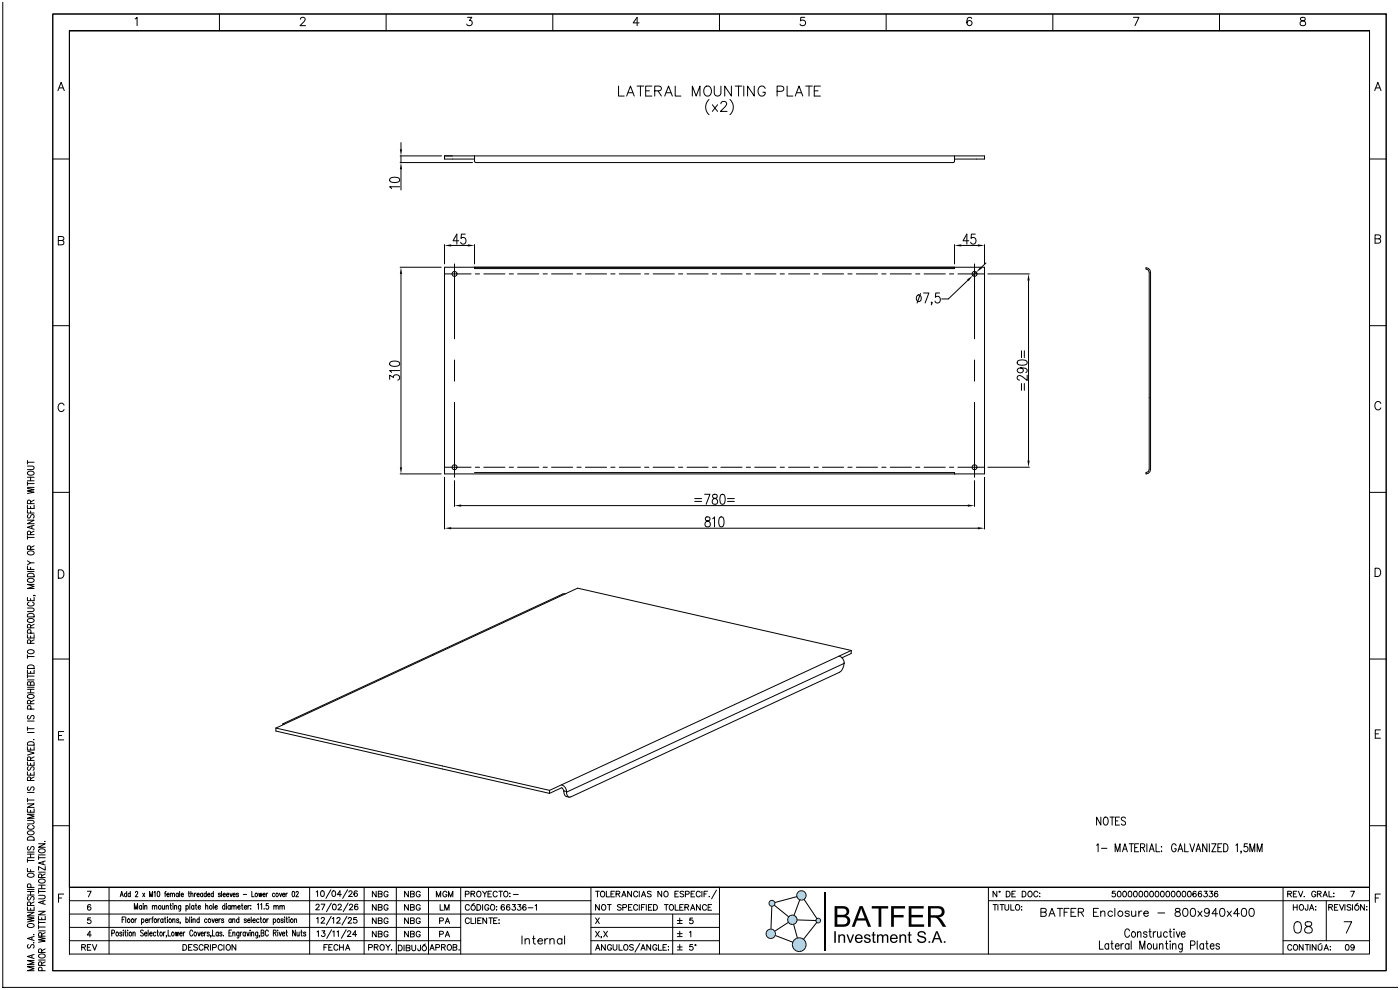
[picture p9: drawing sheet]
<svg xmlns="http://www.w3.org/2000/svg" width="420mm" height="297mm" viewBox="0 0 420 297" stroke-linecap="round" stroke-linejoin="round" font-family="sans-serif">
<!-- layer: 0 -->
<g fill="none" stroke="#000" stroke-width=".3">
<path d="M15.8 4.2h400v287h-400zM20.8 9.2h.1M20.8 9.2h390v257h-390zM20.8 9.2h390v277h-390zM20.8 9.2v256.9M20.8 9.2h390v256.9h-390zM40.5 5.7l.6-.5v2.5M65.8 4.2v5M90.1 5.8l.5-.6 .8 .2a.78 .78 0 0 1-.2 1.1l-1.2 1.2h1.6M115.8 4.2v5M140.2 5.2h1.3l-.7 1a.83 .83 0 0 1 .6 1.3 .83 .83 0 0 1-1.4-.3M165.8 4.2v5"/>
<path d="M191.7 6.9h-1.8l1.2-1.7v2.5M215.8 4.2v5M241.4 5.2h-1.2l-.1 1.1a.88 .88 0 0 1 1.3-.1 .88 .88 0 0 1-.2 1.4 .88 .88 0 0 1-1.2-.4M265.8 4.2v5M291.4 5.6a.74 .74 0 0 0-1-.3 1.43 1.43 0 0 0 .4 2.4 .78 .78 0 0 0 .8-.8 .78 .78 0 0 0-.8-.8 .78 .78 0 0 0-.8 .8M315.8 4.2v5M339.9 5.2h1.7l-1.2 2.5M365.8 4.2v5M390.2 5.3a.51 .51 0 0 0 .2 .9 .9 .9 0 0 1 1 .3 .9 .9 0 0 1 0 1.1l-.9 .1a.72 .72 0 0 1-.6-.8 .72 .72 0 0 1 .7-.6l.5-.1a.51 .51 0 0 0 .3-.9zM410.8 9.2v256.9M17.4 27.2l.9-2.5 1 2.5M17.7 26.4h1.2"/>
<path d="M412.3 27.2l1-2.5 .9 2.5M412.7 26.4h1.2M15.8 47.7h5M117 53.5a2.8 2.8 0 0 1 2.7 0l.2 .6a1.76 1.76 0 0 1-2.5 .5l-.5-.5zM119.9 56h-3l.5 .6M120 46.8h12.4M120 48.8h21.7M120.3 42.8v2M120.3 46.8v2M120.3 50.8v6.2M142.3 48.4l.4 .4M286.3 48.4l-.4 .4"/>
<path d="M410.8 47.7h5M17.5 72.1h1.1a.66 .66 0 0 1 .6 .7 .66 .66 0 0 1-.6 .6h-1.1v-2.5h1.1l.4 .3v.7l-.4 .2M133.3 73.4v5.8M135.3 73.6h5M137.6 72.2h-1.7l1.1-2v3M139.5 70.2h-1.1l-.1 1.3a.92 .92 0 0 1 1.2 .1 .92 .92 0 0 1 0 1.2 .92 .92 0 0 1-1.2 .1l-.1-.3M142.3 73.4v5.8M286.3 73.4v5.8M288.3 73.6h5M290.6 72.2h-1.8l1.2-2v3M292.5 70.2h-1.1l-.2 1.3a.92 .92 0 0 1 1.3 .1 .92 .92 0 0 1 0 1.2 .92 .92 0 0 1-1.3 .1l-.1-.3M295.3 73.4v5.8"/>
<path d="M295.7 78.9l-1.4 1.4M412.4 71.6h1.1a.66 .66 0 0 1 .6 .7 .66 .66 0 0 1-.6 .6h-1.1v-2.5h1.1l.5 .3v.7l-.5 .2M15.8 97.7h5M120 80.2h12.3M120.3 82.2v57.9M142.3 80.2h144v.4h-144zM142.3 80.2h.1M275.2 88.6a.63 .63 0 0 1 1 .3 .91 .91 0 0 1 0 1.1 .91 .91 0 0 1-1 .3 1.22 1.22 0 0 1 0-1.7zM276.1 88l-1 2.9M277 87.9h1.6l-1.1 3M279.5 90.7h-.2h.2l-.2 .7M281.8 87.9h-1.1l-.2 1.3a.92 .92 0 0 1 1.3 0 .92 .92 0 0 1 0 1.3 .92 .92 0 0 1-1.2 .1l-.2-.3"/>
<path d="M290.3 84.1l-5.9 5.6h-2M292.8 81.6l-1.1 1.1M296.3 82.2h12.4M308.5 84.2v53.9M410.8 97.7h5M116.9 113.8v-1.3l1.1 .7a.88 .88 0 0 1 1.4-.7 .88 .88 0 0 1-.1 1.5M117 108.6a2.8 2.8 0 0 1 2.7 0l.2 .6a1.76 1.76 0 0 1-2.5 .6l-.5-.6zM119.9 111.1h-3l.5 .6M305.2 108.3a2.8 2.8 0 0 1 2.7 0l.2 .6a1.76 1.76 0 0 1-2.4 .5l-.6-.5zM306.1 110.3a.8 .8 0 0 1 .8 .8 .89 .89 0 0 1-1 .7 .89 .89 0 0 1-.7-1.1 2.54 2.54 0 0 1 2.7 0 .63 .63 0 0 1-.2 1M306.4 105.2v2.1M306.4 115v2.1"/>
<path d="M307.2 105.2v2.1M307.2 115v2.1M308.1 112.5v1.6l-1.4-1.1-1-.4-.6 .5v.4l.7 .5M19.2 121.5a.92 .92 0 0 0-1-.6 .92 .92 0 0 0-.8 1v.6a.92 .92 0 0 0 .8 .9 .92 .92 0 0 0 1-.6M414.2 121a.92 .92 0 0 0-1.1-.6 .92 .92 0 0 0-.7 1v.6a.92 .92 0 0 0 .7 .9 .92 .92 0 0 0 1.1-.6M15.8 147.7h5M120 142.1h12.3M133.3 143.1v15.6M135.3 158.4h158M136.3 144.1v7.8M138.3 151.6h152M142.3 141.7h144v.4"/>
<path d="M208.4 149.5h2M208.4 150.4h2M211.3 148.2h1.6l-1.1 3M211.7 155.2a.67 .67 0 0 0 .2 1 .94 .94 0 0 1 1.2 .8 .94 .94 0 0 1-1.1 1 .98 .98 0 0 1-.5-1.2 .98 .98 0 0 1 1.1-.6 .61 .61 0 0 0 .3-.6 .61 .61 0 0 0-.4-.6zM213.7 155.6l.6-.6v3M213.9 148.4a.67 .67 0 0 0 .2 1 .94 .94 0 0 1 1.1 .9 .94 .94 0 0 1-1 .9 .98 .98 0 0 1-.5-1.1 .98 .98 0 0 1 1.1-.7 .61 .61 0 0 0 .3-.6 .61 .61 0 0 0-.4-.6zM215.9 155.2l.6-.2a1.76 1.76 0 0 1 .5 2.5l-.2 .4-.5 .1a1.76 1.76 0 0 1-.6-2.4zM216.3 148.4l.5-.2a1.76 1.76 0 0 1 .6 2.5l-.2 .4-.6 .1a1.76 1.76 0 0 1-.6-2.4zM218.2 149.5h2M218.2 150.4h2M286.3 142.1h.1M292.3 144.1v7.8"/>
<path d="M295.3 143.1v15.6M296.3 140.1h12.4M410.8 147.7h5M17.5 170.9h.8a1.33 1.33 0 0 1 .9 1.3 1.33 1.33 0 0 1-.9 1.2h-.8zM412.4 170.4h.9a1.33 1.33 0 0 1 .8 1.3 1.33 1.33 0 0 1-.8 1.2h-.9zM15.8 197.7h5M410.8 197.7h5M19.1 219.4h-1.5v2.5h1.5M414 218.9h-1.5v2.5h1.5M17.6 220.6h.9M412.5 220.1h.9M15.8 247.7h5"/>
<path d="M410.8 247.7h5M17.6 269.3h.9M19.1 268.2h-1.5v2.5M20.8 278.2h117.4M20.8 274.2h195M20.8 270.2h156.4M20.8 266.2h390M32.7 266.2v20M92.9 266.2v20M109.2 266.2v20M118.9 266.2v20M128.5 266.2v20"/>
<path d="M138.2 266.2v20M215.8 266.2v20M296.5 270.2h114.3M296.5 266.2v20M384.8 266.2v20M397.8 270.2v12M412.5 269.3h.9M414 268.2h-1.5v2.5M20.8 282.2h117.4M384.8 282.2h26"/>
<circle cx="136.3" cy="82.2" r=".75"/>
<circle cx="292.3" cy="82.2" r=".75"/>
<circle cx="136.3" cy="140.1" r=".75"/>
<circle cx="292.3" cy="140.1" r=".75"/>
</g>
<!-- layer: _TEXTO -->
<g fill="none" stroke="#000" stroke-width=".3">
<path d="M185.5 25.8v3h1.7M187.9 28.8l1.2-3 1.1 3M188.4 27.8h1.4M191.1 25.8h2M192.1 25.8v3M193.7 27.2h1.1M195.5 25.8h-1.8v3h1.8M196.4 27.2l1.7-.1 .3-.4-.2-.6-.5-.3h-1.3v3M197.4 27.2l1 1.6M199.4 28.8l1.1-3 1.2 3M199.8 27.8h1.4M202.5 25.8v3h1.7"/>
<path d="M207.7 28.8v-3l1.1 3 1.1-3v3M211.7 26a1.44 1.44 0 0 1 1.7 .6 1.44 1.44 0 0 1-.3 1.8 1.11 1.11 0 0 1-1.3 .4 1.11 1.11 0 0 1-.7-1.1 1.82 1.82 0 0 1 .6-1.7zM212.7 29.8a3.1 3.1 0 0 0 0 4.6M213.7 31.4l1.5 2M214.2 25.8v2.2a1.01 1.01 0 0 0 1 .8 1.01 1.01 0 0 0 1-.8v-2.2M215.2 31.4l-1.5 2M216.2 31.1l.2-.4 .4-.3h.6l.4 .3a.93 .93 0 0 1-.3 1.3l-1.4 1.4h2M218.9 29.8a3.1 3.1 0 0 1 0 4.6M219.4 25.8v3l-2-3v3M220.5 25.8h2M221.5 25.8v3M223.1 25.8v3"/>
<path d="M226.2 25.8v3l-2-3v3M229.5 26.5a1.1 1.1 0 0 0-1.2-.7 1.1 1.1 0 0 0-.9 1.2 1.31 1.31 0 0 0 .3 1.4 1.31 1.31 0 0 0 1.4 .3l.4-.6v-.4h-.7M233.1 27.4h1.3a.79 .79 0 0 0 .7-.8 .79 .79 0 0 0-.7-.8h-1.3v3M236.1 25.8v3h1.7M238.5 28.8l1.2-3 1.1 3M238.9 27.8h1.5M241.6 25.8h2M242.6 25.8v3M244.2 27.2h1.2M246.1 25.8h-1.9v3h1.9M328.9 253.5l.5-.4v2.4M330.2 245.1v2.4l-1.3-2.4v2.4"/>
<path d="M330.4 254.4h1.6M331.3 245.2l.2-.1a1.3 1.3 0 0 1 1 .9 1.3 1.3 0 0 1-.5 1.4l-.2 .1a1.3 1.3 0 0 1-1-1 1.3 1.3 0 0 1 .5-1.3zM332.9 245.1h1.3M333.6 245.1v2.4M334.5 255.5v-2.4l.7 2.4 .7-2.4v2.4M334.6 246.2h.7M335.8 245.1h-1.2v2.4h1.2M336.7 255.5l.7-2.4 .7 2.4M336.9 254.7h1M337.6 245.4a.64 .64 0 0 0-.8-.3 .64 .64 0 0 0-.4 .8l1 .5 .2 .7a.74 .74 0 0 1-1.3 0M338.7 253.1h1.3M339.3 253.1v2.4"/>
<path d="M340.3 254.2h.8M341.5 253.1h-1.2v2.4h1.2M342.1 254.2l1.1-.1 .1-.3-.1-.6-1.1-.1v2.4M342.7 254.2l.6 1.3M344 253.1v2.4M344.7 255.5l.7-2.4 .8 2.4M345 254.7h.9M346.7 253.1v2.4h1.1M348.4 253.9v.2zM348.4 255.2v.3zM352.8 253.6a.71 .71 0 0 0-.9-.5 .71 .71 0 0 0-.5 .9v.6a.72 .72 0 0 0 .7 .9 .72 .72 0 0 0 .7-.9h-.5M353.3 255.5l.7-2.4 .8 2.4"/>
<path d="M353.6 254.7h.9M355.3 253.1v2.4h1.1M356.9 253.1l.7 2.4 .7-2.4M358.7 255.5l.7-2.4 .8 2.4M359 254.7h.9M362 253.1v2.4l-1.3-2.4v2.4M362.7 253.1v2.4M363.5 253.1h1.2l-1.2 2.4h1.2M365.3 254.2h.7M366.5 253.1h-1.2v2.4h1.2M367 253.1a1.28 1.28 0 0 1 1.3 .8 1.28 1.28 0 0 1-.4 1.5l-.9 .1zM370.7 253.5l.4-.4v2.4"/>
<path d="M372.3 255.4h-.2h.2l-.2 .5M374.1 253.1h-.9l-.1 1a.73 .73 0 0 1 1 .1 .73 .73 0 0 1 0 1 .73 .73 0 0 1-1 0v-.2M374.9 255.5v-2.4l.7 2.4 .7-2.4v2.4M377.1 255.5v-2.4l.7 2.4 .7-2.4v2.4"/>
</g>
<!-- layer: _IGV_Componentes -->
<g fill="none" stroke="#000" stroke-width=".3">
<path d="M343.7 80.3l.7 .2 .5 .5 .2 .7v59.1l-.2 .7-.5 .5-.7 .1v-.4l.7-.2 .3-.7v-59.1l-.3-.7-.7-.3zM169.6 178.1l-.8 .1-83.9 38.9M251.7 196.8a2.21 2.21 0 0 1 1.5 2.2l-83.2 38.6a2.21 2.21 0 0 0-1.6-2.2M253.2 198.8a3.6 3.6 0 0 1-1.4 2.8l-81 37.5a1.48 1.48 0 0 1-.9-1.7l-.8-.2a1.56 1.56 0 0 0 1.6 1.9M255.3 195.1l-90.5 42M255.3 195.1l-82.1-18.7-90.4 42M255.3 195.1v.9l-2.8 1.3M82.8 218.4l-.1 .9 82.1 18.7M82.8 218.4l82 18.7M84.9 217.1v.3M84.9 217.1l.4 .1M164.8 237.1v.9"/>
<path d="M169.2 237.4l-.7-1.1-3.7 1.7"/>
</g>
<!-- layer: _IGV_Envolvente -->
<path d="M133.3 46.8v.9h9v-.9v1.6M133.3 46.8h2.4M133.3 46.8h162v.9h-9M142.7 48.8h143.2M286.3 46.8v1.6M133.3 80.2h162v61.9h-162z" fill="none" stroke="#000" stroke-width=".3"/>
<!-- layer: 0 -->
<g fill="#000">
<path d="M119.9 44.8h.7l-.3 2zM120.3 48.8l.3 2h-.7zM133.3 73.6l2-.3v.7zM140.3 73.3l2 .3-2 .4zM286.3 73.6l2-.3v.7zM293.3 73.3l2 .3-2 .4zM120.3 80.2l.3 2h-.7zM290.1 83.8l1.6-1.1-1.2 1.6zM294 80l.5 .5-1.7 1.1zM308.5 82.2l.3 2h-.6zM308.2 138.1h.6l-.3 2zM119.9 140.1h.7l-.3 2z"/>
<path d="M133.3 158.4l2-.3v.7zM136.3 151.6l2-.3v.7zM290.3 151.3l2 .3-2 .4zM293.3 158.1l2 .3-2 .4z"/>
</g>
<!-- layer: 05 -->
<g fill="none" stroke="#000" stroke-width=".3">
<path d="M20.8 9.2h390v257h-390zM136.3 79.2v22.4M292.3 79.2v22.4M133.3 82.2h8M142.6 82.2h1.2M145.1 82.2h6.4M152.7 82.2h1.3M155.3 82.2h6.3M162.9 82.2h1.3M165.4 82.2h6.4M173 82.2h1.3M175.6 82.2h6.3"/>
<path d="M183.2 82.2h1.3M185.7 82.2h6.4M193.4 82.2h1.2M195.9 82.2h6.3M203.5 82.2h1.3M206.1 82.2h6.3M213.7 82.2h1.2M216.2 82.2h6.4M223.8 82.2h1.3M226.4 82.2h6.3M234 82.2h1.3M236.5 82.2h6.4"/>
<path d="M244.1 82.2h1.3M246.7 82.2h6.3M254.3 82.2h1.3M256.8 82.2h6.4M264.5 82.2h1.2M267 82.2h6.4M274.6 82.2h1.3M277.2 82.2h6.3M284.8 82.2h1.3M287.3 82.2h8M136.3 108v6.3M292.3 108v6.3"/>
<path d="M136.3 120.7v22.4M292.3 120.7v22.4M133.3 140.1h8M142.6 140.1h1.2M145.1 140.1h6.4M152.7 140.1h1.3M155.3 140.1h6.3M162.9 140.1h1.3M165.4 140.1h6.4M173 140.1h1.3M175.6 140.1h6.3M183.2 140.1h1.3"/>
<path d="M185.7 140.1h6.4M193.4 140.1h1.2M195.9 140.1h6.3M203.5 140.1h1.3M206.1 140.1h6.3M213.7 140.1h1.2M216.2 140.1h6.4M223.8 140.1h1.3M226.4 140.1h6.3M234 140.1h1.3M236.5 140.1h6.4M244.1 140.1h1.3"/>
<path d="M246.7 140.1h6.3M254.3 140.1h1.3M256.8 140.1h6.4M264.5 140.1h1.2M267 140.1h6.4M274.6 140.1h1.3M277.2 140.1h6.3M284.8 140.1h1.3M287.3 140.1h8"/>
</g>
<!-- layer: Texto Rotulo -->
<g fill="none" stroke="#000" stroke-width=".3">
<path d="M8.2 139.8h1.5l.5 .4-.3 .6-1.7 .1M8.2 138.1v1.1M8.2 138.6h2M8.2 156h2l-2 1.1h2M8.2 152.9v1h2M8.2 151.5v1h2v-1M8.2 146.5l2 .4-2 .4 2 .3-2 .4M8.2 144.5v1.1M8.2 146.2h2M8.2 145h2M8.2 144.2h2M8.2 143.1h2"/>
<path d="M8.3 141.6a1.13 1.13 0 0 1 1.9 .5 1.11 1.11 0 0 1-1.1 .5 1.11 1.11 0 0 1-.9-.8zM8.5 154.3l-.3 .4 .3 .7 .5-.1 .5-.9 .4-.1 .3 .4-.3 .7M9.2 151.1l-.1-1-.3-.1-.5 .1-.1 1h2M9.2 143.1v1.1M9.2 151.9v.6M9.2 153.3v.6M9.6 157.8v.7M10.2 157.5l-2 .6 2 .7M10.2 159.3l-1 .5M10.2 150l-1 .5M8.2 179.2v1h2v-1M8.2 169.8v1h2"/>
<path d="M8.2 168.2l1 .6-1 .6M8.2 160.7v1M8.2 171.4h2M8.2 161.2h2M8.3 173.8a1.13 1.13 0 0 1 1.9 .4 1.11 1.11 0 0 1-1.1 .5 1.11 1.11 0 0 1-.9-.8zM8.3 172.2a1.1 1.1 0 0 1 1.2-.2 1.1 1.1 0 0 1 .7 1h-2zM8.3 165.5a1.13 1.13 0 0 1 1.9 .5 1.11 1.11 0 0 1-1.1 .5 1.11 1.11 0 0 1-.9-.8zM9.2 164.8l-.1-.9-.3-.2-.5 .2-.1 .9h2M9.2 160.4l-.1-1-.3-.1-.5 .1-.1 1h2M9.2 170.2v.6M9.2 179.6v.6M9.2 168.8h1"/>
<path d="M10.1 178.6l.5 .1M10.2 175.3h-2l2 .6-2 .6h2M10.2 163.7l-1 .5M8.2 190.4v1h2v-1M8.2 182.4h1.5l.5 .4-.3 .6h-1.7M8.2 196.4v1.1M8.2 196.9h2M8.3 199.7a1.1 1.1 0 0 1 1.2-.2 1.1 1.1 0 0 1 .7 1h-2zM8.3 195.2a1.13 1.13 0 0 1 1.9 .4 1.11 1.11 0 0 1-1.1 .5 1.11 1.11 0 0 1-.9-.8zM8.3 185.8a1.13 1.13 0 0 1 1.9 .5 1.11 1.11 0 0 1-1.1 .4 1.11 1.11 0 0 1-.9-.7zM8.3 184.3a1.1 1.1 0 0 1 1.2-.3 1.1 1.1 0 0 1 .7 1h-2zM8.7 180.6a.59 .59 0 0 0-.5 .7 .59 .59 0 0 0 .8 .5h.5a.59 .59 0 0 0 .7-.5 .59 .59 0 0 0-.4-.7"/>
<path d="M9.2 193l-.1-1-.3-.1-.5 .1-.1 1h2M9.2 188.3l-.1-.9-.3-.2-.5 .2-.1 .9h2M9.2 190.7v.7M9.3 189.9l-.1-.9-.3-.2-.6 .2-.1 .9h2M10.2 191.9l-1 .5M10.2 187.2l-1 .6M8.2 201v.9h2v-.9M8.2 202.3v1M8.2 218v1.1M8.2 219.7h2M8.2 218.6h2M8.2 216.3h2"/>
<path d="M8.2 207.8h2M8.2 206.7h2M8.2 206.1h2M8.2 203.9h2M8.2 202.8h2M8.3 208.6a1.13 1.13 0 0 1 1.9 .4 1.11 1.11 0 0 1-1.1 .5 1.11 1.11 0 0 1-.9-.8zM8.5 214.6l-.3 .4 .3 .7 .5-.2 .7-.9h.2l.3 .4-.3 .7M9.2 211.1l-.1-.9-.3-.2-.5 .2-.1 .9h2M9.2 204.8l-.2-.3h-.6l-.2 1h2v-.7l-.4-.3-.5 .1-.1 .9M9.2 201.3v.6M9.2 206.7v1.1M9.3 212.7l-.1-.9-.3-.2-.6 .2-.1 .9h2"/>
<path d="M10.2 210l-1 .6M8.2 231.5v1h2v-1M8.2 228.5v1h2v-1M8.2 225.3l2 .6-2 .6M8.2 224v1h2v-1M8.2 239.4v1.1M8.2 240h2M8.2 237.7h2M8.3 222.7a1.1 1.1 0 0 1 1.2-.2 1.1 1.1 0 0 1 .7 1h-2zM8.5 236l-.3 .4 .3 .7 .5-.2 .7-.9h.2l.3 .4-.3 .7M8.5 230l-.3 .4 .3 .6 .5-.1 .7-.9h.2l.3 .4-.3 .6M9.2 234.1l-.1-.9-.3-.2-.5 .2-.1 .9h2"/>
<path d="M9.2 228.1l-.1-.9-.3-.2-.5 .2-.1 .9h2M9.2 224.3v.7M9.2 228.9v.6M9.2 231.9v.6M10.1 221.8h-.1M10.2 233l-1 .6M10.2 227l-1 .5M8.2 246.1h1.5l.5 .4-.3 .5-1.7 .1M8.2 242.6v1h2v-1M8.2 241.1h2l-2 1.1h2M8.2 258.1h2M8.2 257.6v1"/>
<path d="M8.2 257.3h2M8.2 256.2h2M8.2 255.6h2M8.3 251.2a1.1 1.1 0 0 1 1.2-.2 1.1 1.1 0 0 1 .7 1h-2zM8.3 249.5a1.13 1.13 0 0 1 1.9 .4 1.11 1.11 0 0 1-1.1 .5 1.11 1.11 0 0 1-.9-.8zM8.5 253.9l-.3 .4 .3 .7 .5-.2 .7-.9h.2l.3 .4-.3 .7M8.7 247.6a.59 .59 0 0 0-.5 .7 .59 .59 0 0 0 .8 .4h.5a.59 .59 0 0 0 .7-.4 .59 .59 0 0 0-.4-.7M9.2 243v.6M9.2 256.2v1.1M10.2 244.2h-2l2 .6-2 .6h2M11.6 253.1h2l-2 1h2M11.6 257.3h2"/>
<path d="M11.6 256.7v1.1M11.6 256.4h2M11.7 254.9a1.13 1.13 0 0 1 1.9 .4 1.11 1.11 0 0 1-1.1 .5 1.11 1.11 0 0 1-.9-.8zM12.9 258.5v.7M13.5 252.3l-.1 .1M13.6 259.9v1.1l-2-1.1v1.1M13.6 258.2l-2 .7 2 .6M8.2 275l2 .4-2 .4 2 .3-2 .4M8.2 273.6h2l-2 1.1h2M8.2 272v1h2v-1M8.2 260.5v.9h2M8.2 268.5h2"/>
<path d="M8.2 267.4h2M8.2 266.8h2M8.3 277.3a1.13 1.13 0 0 1 1.9 .4 1.11 1.11 0 0 1-1.1 .5 1.11 1.11 0 0 1-.9-.8zM8.3 262.2a1.13 1.13 0 0 1 1.9 .5 1.11 1.11 0 0 1-1.1 .4 1.11 1.11 0 0 1-.9-.7zM8.5 268.9l-.3 .4 .3 .7 .5-.2 .7-.9h.2l.3 .4-.3 .7M9.2 271.6l-.1-.9-.3-.2-.5 .2-.1 .9h2M9.2 260.8v.6M9.2 267.4v1.1M9.2 272.4v.6M9.3 266.2l-.1-.9-.3-.2-.6 .2-.1 .9h2M10.2 270.5l-1 .5M11.6 274.8v1h2v-1"/>
<path d="M11.6 273.3h2l-2 1.1h2M11.6 268.5h1.4l.6 .5-.3 .5-1.7 .1M11.6 267.4h2M11.6 279.2h2M11.6 278h2M11.6 266.9v1M11.6 276.1v1.1M11.6 277.5v1.1M11.6 276.7h2M11.6 266.5h2M11.6 265.5h2M11.6 261.6h2"/>
<path d="M11.7 264a1.13 1.13 0 0 1 1.9 .4 1.11 1.11 0 0 1-1.1 .5 1.11 1.11 0 0 1-.9-.8zM12.5 263.2l-.1-.9-.3-.2-.4 .2-.1 .9h2M12.5 265.5v1M12.5 275.2v.6M12.9 270.3v.7M13.6 270.1l-2 .6 2 .6M13.6 279.7l-1.1 .6M13.6 262.1l-1.1 .6M139.6 268.2l.9-.1 .1-.6-1-.2v1.7M140.8 271.7a.62 .62 0 0 0-.7-.4 .62 .62 0 0 0-.5 .7v.4a.62 .62 0 0 0 .5 .6 .62 .62 0 0 0 .7-.4M140.8 275.7a.62 .62 0 0 0-.7-.4 .62 .62 0 0 0-.5 .7v.4a.62 .62 0 0 0 .5 .6 .62 .62 0 0 0 .7-.4M141.3 268.1l.9-.1 .1-.5-1-.2v1.7"/>
<path d="M141.3 275.3v1.7h.9M141.8 268.1l.6 .9M142.2 271l-.6 .3M142.6 275.3v1.7M143 271.3h.6a.91 .91 0 0 1 .6 .9 .91 .91 0 0 1-.6 .8h-.6zM143.3 267.4a.8 .8 0 0 1 1 .8 .8 .8 0 0 1-1 .7l-.3-.5zM143.3 276.1h.6M144.3 275.3h-1v1.7h1M144.7 267.3l.7 .8 .6-.8M144.7 271.3v1.7M145.4 268.1v.9M146 275.3v1.7l-1.2-1.7v1.7"/>
<path d="M146.4 268.1h.6M146.6 271.7a.62 .62 0 0 0-.7-.4 .62 .62 0 0 0-.5 .7v.4a.61 .61 0 0 0 .6 .6 .61 .61 0 0 0 .6-.6h-.4M146.6 275.3h1.1M147.2 275.3v1.7M147.3 271.5l.1-.1a.8 .8 0 0 1 1 .8 .8 .8 0 0 1-1 .7l-.3-.5zM147.4 267.3h-1v1.7h1M148.1 276.1h.6M149 271.9v.1zM149 272.8v.2zM149.1 267.7a.62 .62 0 0 0-.7-.4 .62 .62 0 0 0-.5 .7v.4a.62 .62 0 0 0 .5 .6 .62 .62 0 0 0 .7-.4M149.1 275.3h-1v1.7h1M149.6 276.9h.2z"/>
<path d="M149.6 267.3h1.1M149.7 275.9v.1zM150.2 267.3v1.7M151.2 267.5l.2-.1a.8 .8 0 0 1 1 .8 .8 .8 0 0 1-1 .7l-.3-.5zM152.9 267.9v.1zM152.9 268.8v.2zM297.8 271.3h1.2M298.4 271.3v1.7M299 267.3v1.7l-1.2-1.7v1.7M299.3 271.3v1.7M299.9 271.3h1.2M300.5 271.3v1.7"/>
<path d="M301.4 271.3v1.2l.5 .5 .6-.2v-1.5M301.8 267.3h.6a.91 .91 0 0 1 .6 .9 .91 .91 0 0 1-.6 .8h-.6zM303.2 271.3v1.7h1M303.5 268.1h.7M304.6 267.3h-1.1v1.7h1.1M304.9 271.4a.8 .8 0 0 1 1 .8 .8 .8 0 0 1-1 .7l-.3-.5zM306.3 272h.2zM306.4 272.8v.2zM306.6 267.3h.6a.91 .91 0 0 1 .5 .9 .91 .91 0 0 1-.5 .8h-.6zM308.6 267.4a.8 .8 0 0 1 1 .8 .8 .8 0 0 1-1 .7l-.3-.5zM311.3 267.7a.62 .62 0 0 0-.7-.4 .62 .62 0 0 0-.5 .7v.4a.62 .62 0 0 0 .5 .6 .62 .62 0 0 0 .7-.4M311.8 267.9v.1z"/>
<path d="M311.8 268.8v.2zM386.2 268.1l1-.1 .1-.5-1.1-.2v1.7M386.8 268.1l.6 .9M387.9 271.3v1.7M387.9 272.1h1.1M387.9 268.1h.7M389 267.3h-1.1v1.7h1.1M389 271.3v1.7M389.5 267.3l.6 1.7 .6-1.7M390 271.4a.8 .8 0 0 1 1 .8 .8 .8 0 0 1-1 .7l-.3-.5zM391.2 268.8v.1M392.3 271.3l-.1 1.5-.6 .1-.1-.5"/>
<path d="M392.8 273l.6-1.7 .7 1.7M393 272.4h.8M394.6 271.9v.1zM394.6 272.8v.2zM394.6 267.7a.62 .62 0 0 0-.7-.4 .62 .62 0 0 0-.5 .7v.4a.61 .61 0 0 0 .6 .6 .61 .61 0 0 0 .6-.6h-.4M395.1 268.1l1-.1 .1-.5-1.1-.2v1.7M395.7 268.1l.6 .9M396.8 269l.7-1.7 .6 1.7M397.1 268.4h.8M398.5 272.1l1-.1 .1-.5-1.1-.2v1.7M398.6 267.3v1.7h1M399.1 272.1l.6 .9"/>
<path d="M400 268h.1zM400 268.9h.1zM400.2 272.1h.7M401.3 271.3h-1.1v1.7h1.1M401.8 271.3l.6 1.7 .7-1.7M403.4 271.3v1.7M405.2 271.5l-.4-.2-.8 .2 .2 .5 1 .5v.3l-.4 .2-.8-.2M405.7 271.3v1.7M407.3 271l-.7 .3M409.2 271.3v1.7l-1.1-1.7v1.7M409.9 272h.1zM409.9 272.8v.2z"/>
<path d="M8.5 283.3l-.3 .4 .3 .7 .5-.2 .7-.9h.2l.3 .4-.3 .7M9.6 281.1v.8M9.6 286.5v.8M10.1 282.7l-.1 .1M10.1 280.3h-.1M10.2 289.9h-2l2 .6-2 .7h2M10.2 288.1h-2l2 .6-2 .6h2M10.2 286.3l-2 .6 2 .6M10.2 280.9l-2 .6 2 .6M11.6 281.1l2 .4-2 .4 2 .3-2 .4M11.6 288h2M11.7 286.4a1.13 1.13 0 0 1 1.9 .5 1.11 1.11 0 0 1-1.1 .5 1.11 1.11 0 0 1-.9-.8z"/>
<path d="M12.5 289.6l-.1-1-.3-.1-.4 .1-.1 1h2M12.5 285.7l-.1-.9-.3-.2-.4 .2-.1 .9h2M12.5 280.8l-.1-.9-.3-.2-.4 .2-.1 .9h2M12.6 291.2l-.1-1-.3-.1-.5 .1-.1 1h2M13.6 288.5l-1.1 .5M13.6 284.6l-1.1 .5M24.5 284.1l1-.1 .1-.5-1.1-.2v1.7M25.1 284.1l.5 .9M26.2 284.1h.6M27.3 283.3h-1.1v1.7h1.1M27.7 283.3l.7 1.7 .6-1.7M54.9 283.3h.5a.91 .91 0 0 1 .6 .9 .91 .91 0 0 1-.6 .8h-.5z"/>
<path d="M56.6 284.1h.6M57.6 283.3h-1v1.7h1M59.2 283.5l-.4-.2-.7 .2 .2 .5 .9 .5v.3l-.4 .2-.7-.2M60.9 283.7a.62 .62 0 0 0-.7-.4 .62 .62 0 0 0-.5 .7v.4a.62 .62 0 0 0 .5 .6 .62 .62 0 0 0 .7-.4M61.4 284.1l1-.1 .1-.5-1.1-.2v1.7M62 284.1l.5 .9M63.1 283.3v1.7M63.8 284.2l.9-.1 .1-.6-1-.2v1.7M66.7 283.7a.62 .62 0 0 0-.7-.4 .62 .62 0 0 0-.5 .7v.4a.62 .62 0 0 0 .5 .6 .62 .62 0 0 0 .7-.4M67.2 283.3v1.7M68 283.5l.1-.1a.8 .8 0 0 1 1 .8 .8 .8 0 0 1-1 .7l-.3-.5zM70.7 283.3v1.7l-1.1-1.7v1.7"/>
<path d="M97.2 284.1h.6M98.2 283.3h-1v1.7M98.6 284.1h.7M99.7 283.3h-1.1v1.7h1.1M101.4 283.7a.62 .62 0 0 0-.7-.4 .62 .62 0 0 0-.5 .7v.4a.62 .62 0 0 0 .5 .6 .62 .62 0 0 0 .7-.4M101.9 284.1h1.1M101.9 283.3v1.7M103 283.3v1.7M103.6 285l.7-1.7 .6 1.7M103.9 284.4h.8M110.6 284.2l.9-.1 .1-.6-1-.2v1.7M112.3 284.1l.9-.1 .1-.5-1-.2v1.7"/>
<path d="M112.8 284.1l.6 .9M114.1 283.5l.2-.1a.8 .8 0 0 1 1 .8 .8 .8 0 0 1-1 .7l-.3-.5zM115.7 283.3l.7 .8 .6-.8M116.4 284.1v.9M117.4 284.8l.1 .1M119.5 283.5h.6a.91 .91 0 0 1 .5 .8 .91 .91 0 0 1-.5 .9h-.6zM121.2 283.5v1.7M121.8 284.3l1.1 .1 .1 .4-.4 .4h-.8v-1.7l1.1 .1v.5l-.3 .2M123.5 283.5v1.2l.5 .5 .6-.3 .1-1.4M126.1 283.5l-.1 1.5-.5 .1-.2-.5M127.6 283.1l-.7 .4M128.9 285l.7-1.7 .6 1.7"/>
<path d="M129.2 284.4h.8M130.7 284.2l1-.1 .1-.6-1.1-.2v1.7M132.4 284.1l1-.1 .1-.5-1.1-.2v1.7M133 284.1l.6 .9M134.3 283.5l.1-.1a.8 .8 0 0 1 1 .8 .8 .8 0 0 1-1 .7l-.3-.5zM135.9 284.1l1.1 .2v.4l-.4 .3h-.7v-1.7l1.1 .2v.5l-.4 .1M137.7 284.8l.1 .1M387.4 283.7a.62 .62 0 0 0-.7-.4 .62 .62 0 0 0-.5 .7v.4a.62 .62 0 0 0 .5 .6 .62 .62 0 0 0 .7-.4M388.1 283.5l.1-.1a.8 .8 0 0 1 1 .8 .8 .8 0 0 1-1 .7l-.3-.5zM390.8 283.3v1.7l-1.1-1.7v1.7M391.5 283.3h1.1M392 283.3v1.7"/>
<path d="M392.9 283.3v1.7M394.7 283.3v1.7l-1.1-1.7v1.7M395.4 283.5v1l.4 .5 .6-.2 .1-1.3M396.3 283l-.7 .3M397.1 285l.7-1.7 .6 1.7M397.4 284.4h.8M398.9 284.9h.2zM399 283.9v.1z"/>
<circle cx="141.9" cy="272.2" r=".75"/>
<circle cx="299.8" cy="267.5" r=".16"/>
<circle cx="406.9" cy="272.2" r=".75"/>
<circle cx="127.3" cy="284.4" r=".75"/>
</g>
<!-- layer: VP -->
<path d="M.8 .8v295.4h418.4" fill="none" stroke="#000" stroke-width=".3"/>
<!-- layer: 0 -->
<path d="M229.8 267.2h16.3v18.2h-16.3z" fill="#adddf7"/>
<!-- layer: Texto Rotulo -->
<g fill="#000">
<path d="M229.9 279.1l.3 .2-.3 .5-.3-.1zM229.9 279.1l.6-.5 .1 .3-.4 .4zM230.5 278.6l.7-.1v.3l-.6 .1zM230.5 270.6l.3 .1v.5l-.3 .1zM230.9 270.1l.2 .2-.3 .4-.3-.1zM230.5 271.3l.3-.1 .3 .3-.2 .3zM230.9 270.1l.6-.2v.3l-.4 .1zM231.2 278.5l.7 .1-.2 .3-.5-.1zM231.3 271.8h.3l-.2 6.8h-.3zM231.1 271.5l.4 .2v.3l-.6-.2zM231.5 269.9l.7 .2-.2 .2-.5-.1zM231.9 278.6l.5 .5-.2 .2-.5-.4z"/>
<path d="M232.3 271.4l4.3 3.5-.2 .2-4.3-3.5zM232.2 270.1l.3 .5-.3 .1-.2-.4zM231.5 271.7l.5-.2 .2 .3-.7 .2zM232.2 279.3l.2-.2 .3 .6-.3 .1zM232.4 270.5l6.7-1.7v.3l-6.7 1.7zM232.2 270.7l.3-.1v.7l-.3-.1zM232.2 271.2l.3 .1-.3 .5-.2-.3zM232.4 279.8l.3-.1v.7h-.3zM236.1 275.5l.3 .1v.6h-.3zM236.4 274.9l.3 .2-.3 .5-.3-.1zM232.4 279.1l4-2.6 .1 .3-4 2.6zM236.1 276.2h.3l.3 .5-.3 .2z"/>
<path d="M236.4 274.9l.6-.4 .1 .2-.4 .4zM236.4 276.9l.3-.2 .4 .3-.1 .3zM237 274.5l.7-.2v.3l-.6 .1zM237.1 277l.6 .1v.3l-.7-.1zM237.7 274.3l.6 .2-.1 .2-.5-.1zM237.9 277.3l.3-.1 1.1 4.1-.3 .1zM239.8 269.7l.3 .2-1.8 4.7-.3-.1zM238.3 274.5l.6 .4-.3 .2-.4-.4zM237.7 277.1l.5-.1 .1 .3-.6 .1zM238.8 268.2l.3 .1v.5l-.3 .1zM239.1 267.6l.3 .2-.3 .5-.3-.1zM238.6 275.1l.3-.2 .3 .6-.3 .1z"/>
<path d="M238.2 277l.4-.3 .3 .2-.6 .4zM239.1 275.8l5.7 .1v.3l-5.7-.1zM238.8 268.9l.3-.1 .3 .6-.3 .1zM239.1 267.6l.6-.5 .1 .3-.4 .4zM238.9 275.6l.3-.1v.7h-.3zM238.9 276.2h.3l-.3 .7-.3-.2zM239.1 269.5l.3-.1 .4 .3-.1 .3zM239.7 267.1l.7-.1v.3l-.6 .1zM239.8 269.7l.6 .1v.3l-.7-.1zM240.4 267l.7 .1-.2 .3-.5-.1zM241 269.7l.2-.1 4 5.9-.3 .2zM241.1 267.1l.5 .5-.2 .2-.5-.4z"/>
<path d="M240.4 269.8l.5-.1 .2 .3-.7 .1zM241.4 267.8l.2-.2 .3 .6-.3 .1zM240.9 269.7l.5-.3 .2 .1-.5 .5zM241.6 268.3l.3-.1v.7l-.3-.1zM241.6 268.8l.3 .1-.3 .6-.2-.1zM244.6 275.8l.3 .1v.4l-.3 .1zM244.9 275.4l.2 .2-.2 .3-.3-.1zM244.6 276.4l.3-.1 .2 .3-.2 .2zM244.9 275.4l.5-.2v.3l-.3 .1zM244.9 276.5l.3 .2-4.1 5.1-.2-.2zM245.1 276.6l.3 .1v.3l-.5-.2zM245.4 275.2l.5 .2-.1 .2-.4-.1z"/>
<path d="M245.9 275.4l.4 .4-.3 .1-.2-.3zM245.4 276.7l.4-.1 .1 .2-.5 .2zM246 275.9l.3-.1v.6l-.3-.1zM246 276.3l.3 .1-.4 .4-.1-.2zM229.6 279.7l.3 .1v.6h-.3zM229.6 280.4h.3l.3 .5-.3 .2zM229.9 281.1l.3-.2 .4 .3-.1 .3zM230.6 281.2l.6 .1v.3l-.7-.1zM231.2 281.3l.5-.1 .2 .3-.7 .1zM231.7 281.2l.5-.3 .2 .2-.5 .4zM232.4 280.4h.3l-.3 .7-.2-.2zM237.7 282.5l.2 .1-.1 .7h-.3z"/>
<path d="M237.5 283.3h.3l.1 .8-.2 .1zM238.1 281.8l.3 .2-.5 .6-.2-.1zM232.6 280.5l5.2 2-.1 .2-5.2-2zM237.7 284.2l.2-.1 .5 .6-.3 .2zM238.1 281.8l.8-.5 .1 .3-.6 .4zM238.4 284.7l.6 .4-.1 .3-.8-.5zM238.9 281.3l.8-.2v.3l-.7 .2zM239 285.1l.7 .2v.3l-.8-.2zM239.7 281.1l.9 .2-.1 .3-.8-.2zM240.6 281.3l.7 .5-.2 .2-.6-.4zM239.7 285.3l.8-.2 .1 .3-.9 .2zM241.1 282l.2-.2 .5 .7-.3 .1z"/>
<path d="M240.5 285.1l.6-.4 .2 .2-.7 .5zM241.5 282.6l.3-.1 .1 .8h-.3zM241.5 284.1l.3 .1-.5 .7-.2-.2zM241.6 283.3h.3l-.1 .9-.3-.1z"/>
<path d="M250.3 271.8h2.4a1.58 1.58 0 0 1 1.9 .9 1.58 1.58 0 0 1-.8 2 1.75 1.75 0 0 1 1.1 2.2 1.75 1.75 0 0 1-2.2 1.1h-2.4zM251.1 272.5v1.9h1.4a1.03 1.03 0 0 0 1.4-1 1.03 1.03 0 0 0-1.5-.9zM251.1 275.1v2.2h1.6a1.14 1.14 0 0 0 1.5-1.2 1.14 1.14 0 0 0-1.6-1zM257.8 271.8h.9l2.6 6.2h-1l-.7-1.9h-2.6l-.7 1.9h-.8zM258.3 272.4l-1 3h2.1zM261.5 271.8h4.9v.7h-2.1v5.5h-.8v-5.5h-2zM267.3 271.8h4.2v.7h-3.4v1.9h2.9v.8h-2.9v2.8h-.8zM272.6 271.8h4.4v.7h-3.6v1.9h3.4v.7h-3.4v2.2h3.8v.7h-4.6zM278.3 271.8h2.8a1.73 1.73 0 0 1 2.2 1.4 1.73 1.73 0 0 1-1.7 2l1 .8 1.2 2h-1l-1.6-2.3-.9-.5h-1.1v2.8h-.9zM279.2 272.5v2h1.7a1.08 1.08 0 0 0 1.5-.9 1.08 1.08 0 0 0-1.3-1.1z"/>
<path d="M250.2 279.3h.5v3.5h-.5zM251.4 280.3h.4v.3a.91 .91 0 0 1 1.6 .1l.1 2.1h-.4v-1.7l-.3-.4a.66 .66 0 0 0-.7 0 .66 .66 0 0 0-.2 .7v1.4h-.5zM253.9 280.3h.4l.7 2 .7-2h.5l-1 2.5h-.4zM256.9 280.4a1.2 1.2 0 0 1 1.3 0 1.2 1.2 0 0 1 .5 1.2h-1.8a.73 .73 0 0 0 .5 .9 .73 .73 0 0 0 .9-.5h.4a1.22 1.22 0 0 1-1.5 .8 1.22 1.22 0 0 1-.8-1.6zM257 280.9l-.1 .4h1.4a.7 .7 0 0 0-.5-.7 .7 .7 0 0 0-.8 .3zM259.4 280.4a1.09 1.09 0 0 1 1.7 .5l-.4 .1a.52 .52 0 0 0-.6-.6 .52 .52 0 0 0-.5 .7l.6 .2a.85 .85 0 0 1 1 .9 .85 .85 0 0 1-1.3 .6l-.8-.6v-.2h.4a.56 .56 0 0 0 .6 .5 .56 .56 0 0 0 .5-.6l-1.3-.6-.1-.4zM261.8 279.6l.4-.2v.9h.4v.3h-.4v1.6l.1 .2h.3l.1 .4h-.5a.55 .55 0 0 1-.4-.8v-1.4h-.4v-.3h.4zM263 280.3h.4v.3l.3-.3a.8 .8 0 0 1 1.2 .4 .82 .82 0 0 1 .9-.5 .82 .82 0 0 1 .6 .9v1.7h-.4v-1.7l-.2-.5a.6 .6 0 0 0-.6 .1 .6 .6 0 0 0-.3 .6v1.5h-.4v-1.7a.58 .58 0 0 0-.7-.5 .58 .58 0 0 0-.3 .9v1.3h-.5zM267.4 280.4a1.2 1.2 0 0 1 1.3 0 1.2 1.2 0 0 1 .5 1.2h-1.8a.73 .73 0 0 0 .5 .9 .73 .73 0 0 0 .9-.5h.4a1.22 1.22 0 0 1-1.5 .8 1.22 1.22 0 0 1-.8-1.6zM267.5 280.9l-.1 .4h1.4a.7 .7 0 0 0-.5-.7 .7 .7 0 0 0-.8 .3zM269.8 280.3h.3v.3a.91 .91 0 0 1 1.7 .1v2.1h-.4v-1.7l-.2-.4a.66 .66 0 0 0-.8 0 .66 .66 0 0 0-.2 .7v1.4h-.4zM272.5 279.6l.5-.2v.9h.4v.3h-.4v1.6l.1 .2h.3l.1 .4h-.5a.55 .55 0 0 1-.5-.8v-1.4h-.3v-.3h.3zM275.4 279.6a1.36 1.36 0 0 1 2.3 .7h-.4a.79 .79 0 0 0-.9-.7 .79 .79 0 0 0-.7 .8l.8 .3a1.11 1.11 0 0 1 1.3 1.2 1.11 1.11 0 0 1-1.5 .9 1.18 1.18 0 0 1-1.2-1.1l.4-.1a.92 .92 0 0 0 .9 .9 .92 .92 0 0 0 .9-.9l-1-.4a.99 .99 0 0 1-1-.5 .99 .99 0 0 1 .1-1.1zM278.5 282.3h.5v.5h-.5zM280.7 279.3h.5l1.5 3.5h-.6l-.4-1.1h-1.4l-.4 1.1h-.5zM281 279.7l-.6 1.7h1.2zM283.1 282.3h.5v.5h-.5z"/>
</g>
<g fill="none" stroke="#000" stroke-width=".3">
<path d="M26.2 267.3h1.1l-.8 1.7M27.2 275.3h-.8l-.1 .7a.6 .6 0 0 1 .9 0 .6 .6 0 0 1-.1 .9 .6 .6 0 0 1-.9-.2M27.2 271.5l-.1-.1a.83 .83 0 0 0-1 .6 .83 .83 0 0 0 .6 1 .53 .53 0 0 0 .6-.5 .53 .53 0 0 0-.5-.5 .53 .53 0 0 0-.6 .4M33.5 279.9l.7-.1v-.8h-.7v1.8M36.1 269l.4-1.6 .5 1.6M36.2 268.4h.6M36.6 279.8l-.3-.2h-.3v.4l.5 .2 .1 .3-.3 .3-.4-.3M36.6 275.8h.5M37 279v.1zM37 279.6v1.2M37.4 279.6h.4M37.4 275h-.8v1.7"/>
<path d="M37.6 279v1.4l.3 .4M37.7 275v1.7M38 268.1l-.1-.1a.47 .47 0 0 0-.6 .4 .47 .47 0 0 0 .6 .5l.1-.2M38 267.4v1.6M38.3 279v.1zM38.3 279.6v1.2M39.1 268.1l-.1-.1a.47 .47 0 0 0-.6 .4 .47 .47 0 0 0 .6 .5l.1-.2M39.1 267.4v1.6M39.9 279.9l.3-.3h.3v1.2M39.9 279.6v1.2M40.3 272.7v-1.7l.5 1.7 .5-1.7v1.7M40.5 275.6v1.1"/>
<path d="M40.6 267.7l.1-.2a.37 .37 0 0 1 .5-.1 .37 .37 0 0 1 .1 .6l-.7 1h.8M41 275.6l-.3 .1-.2 .4M42.5 275.8l.1-.1a.5 .5 0 0 1 .6 .5 .5 .5 0 0 1-.6 .4l-.1-.1M42.5 275.6v1.7M42.5 271.8l-.1-.1a.5 .5 0 0 0-.7 .5 .5 .5 0 0 0 .7 .4l.1-.1M42.5 271.6v1.1M42.8 267.9l.6 1.1M43 271v.2zM43 271.6v1.1M43 279.2l-.5-.2-.3 .2v.4a.77 .77 0 0 1 .7 1.1l-.4 .1-.3-.3M43.4 271.9l.3-.3 .3 .1 .1 1M43.4 271.6v1.1"/>
<path d="M43.4 267.9l-.6 1.1M43.6 276.1h.7l-.1-.4a.5 .5 0 0 0-.6 .5 .5 .5 0 0 0 .6 .4l.1-.1M44.4 279v1.8M44.7 275.6v1.1M44.9 269v-1.6l.4 1.6 .5-1.6v1.6M45.2 275.6l-.3 .1-.2 .4M45.5 275.6h.4M45.7 271.9l.3-.3 .3 .1 .1 1M45.7 271.6v1.1M46 275l-.3 .3v1.4M46.2 267.7l.3-.3v1.6M46.4 271.9l.3-.3 .3 .1v1"/>
<path d="M46.7 279.8l-.1-.2a.52 .52 0 0 0-.6 .6 .52 .52 0 0 0 .6 .5l.1-.2M47.1 279.6h.4M47.3 279v1.4l.3 .4M47.3 267.4h.2a.92 .92 0 0 1 0 1.6l-.4-.7zM47.4 275.6v1.1M47.9 275.6l-.3 .1-.2 .4M48.7 271.6v1l.3 .1 .3-.3M48.9 275.8l-.1-.1a.5 .5 0 0 0-.6 .5 .5 .5 0 0 0 .6 .4l.1-.1M48.9 275.6v1.1M49.1 279.6v1.2M49.3 275.6h.4M49.3 271.6v1.1"/>
<path d="M49.4 267.9h.4M49.5 275v1.4l.3 .3M49.5 279.6h-.3l-.1 .5M49.8 267.4l-.3 .3v1.3M49.8 271.9l.3-.3 .3 .1 .1 1M49.8 271.6v1.1M50 268.3h.7l-.1-.3a.47 .47 0 0 0-.6 .4 .47 .47 0 0 0 .6 .5l.1-.2M50.2 275v.2zM50.2 275.6v1.1M50.4 279v1.8h.8M51 271.6h.4M51.1 268.2l.3-.3 .2 .1 .1 1"/>
<path d="M51.1 267.9v1.1M51.2 271v1.4l.3 .3M51.7 268.2l.3-.3 .3 .1v1M51.8 275.9l.3-.3 .3 .1 .1 1M51.8 275.6v1.1M51.9 271v.2zM51.9 271.6v1.1M52.3 271.9l.3-.3 .3 .1 .1 1M52.3 271.6v1.1M52.6 279.6l.2 1.2 .3-1.2 .2 1.2 .3-1.2M53.5 268.1l-.1-.1a.47 .47 0 0 0-.6 .4 .47 .47 0 0 0 .6 .5l.1-.2M53.5 267.9v1.1"/>
<path d="M53.6 275.8l-.2-.2-.4 .2 .6 .4v.4l-.4 .1-.2-.2M53.9 267.4v1.6M54.1 276.6l-.1 .4M54.2 271.6l-.1 1.5-.4 .1M54.2 271.8l-.1-.1a.5 .5 0 0 0-.6 .5 .5 .5 0 0 0 .6 .4l.1-.1M54.3 268.3h.7l-.1-.3a.47 .47 0 0 0-.6 .4 .47 .47 0 0 0 .6 .5l.1-.2M55 279.6v1.2M55.5 279.6h-.3l-.2 .5M55.7 275.8l.2-.1a.5 .5 0 0 1 .6 .5 .5 .5 0 0 1-.6 .4l-.2-.1M55.7 275v1.7M55.8 271.8l.1-.1a.5 .5 0 0 1 .6 .5 .5 .5 0 0 1-.6 .4l-.1-.1M55.8 271.6v1.7"/>
<path d="M56.4 267.9h.4M56.6 267.4v1.3l.3 .3M56.9 275v1.7M56.9 271v1.7M57.2 268.2l.3-.3 .3 .1 .1 1M57.2 267.4v1.6M57.4 275v.2zM57.4 275.6v1.1M57.8 279.4a.48 .48 0 0 0-.6-.4 .48 .48 0 0 0-.3 .6v.5a.48 .48 0 0 0 .3 .6 .48 .48 0 0 0 .6-.4M57.9 275.9l.3-.3 .3 .1v1M57.9 275.6v1.1M58.1 271.8l-.1-.1a.5 .5 0 0 0-.6 .5 .5 .5 0 0 0 .6 .4l.1-.1"/>
<path d="M58.1 271.6v1.1M58.3 267.9v1.1M58.6 271.6h.4M58.8 271v1.4l.3 .3M58.8 267.9l-.5 .4M59.1 268.3h.7l-.2-.3a.47 .47 0 0 0-.5 .4 .47 .47 0 0 0 .5 .5l.2-.2M59.3 279.6l.4 1.2 .3-1.2M59.4 272.1h.7l-.1-.4a.5 .5 0 0 0-.6 .5 .5 .5 0 0 0 .6 .4l.1-.1M59.8 275.8l-.2-.1a.5 .5 0 0 0-.6 .5 .5 .5 0 0 0 .6 .4l.2-.1M59.8 275v1.7M60.8 268.1l-.1-.1a.47 .47 0 0 0-.6 .4 .47 .47 0 0 0 .6 .5l.1-.2M60.8 267.9v1.1"/>
<path d="M61.4 279.6v1.2M61.7 271.9l.3-.3 .3 .1v1M61.7 271v1.7M61.8 279.6h-.3l-.1 .5M61.9 268.1l-.1-.1a.47 .47 0 0 0-.6 .4 .47 .47 0 0 0 .6 .5l.1-.2M61.9 267.4v1.6M62.1 275.8l-.2-.1a.5 .5 0 0 0-.6 .5 .5 .5 0 0 0 .6 .4l.2-.1M62.3 268.3h.7l-.2-.3a.47 .47 0 0 0-.5 .4 .47 .47 0 0 0 .5 .5l.2-.2M62.8 279.8l-.2-.2h-.4v.4l.5 .2 .1 .3-.2 .3-.5-.3M63.6 275.6l.3 1.1 .4-1.1M63.7 279v1.8h.8M64 271v1.7"/>
<path d="M64 268.1l-.1-.1a.47 .47 0 0 0-.6 .4 .47 .47 0 0 0 .6 .5l.1-.2M64 267.4v1.6M64.5 272.1h.7l-.1-.4a.5 .5 0 0 0-.6 .5 .5 .5 0 0 0 .6 .4l.1-.1M64.6 276.1h.7l-.1-.4a.5 .5 0 0 0-.7 .5 .5 .5 0 0 0 .7 .4l.1-.1M65.5 279.8l-.1-.2a.52 .52 0 0 0-.6 .6 .52 .52 0 0 0 .6 .5l.1-.2M65.5 279.6v1.2M65.6 275.6v1.1M66.1 268.1l-.2-.2-.4 .2 .5 .4v.4l-.3 .1-.2-.3M66.1 275.6l-.3 .1-.2 .4M66.4 267.4v1.6M66.6 279.8l-.3-.2h-.3v.4l.5 .2 .1 .3-.3 .3-.4-.3M66.9 268.3h.7l-.1-.3a.47 .47 0 0 0-.6 .4 .47 .47 0 0 0 .6 .5l.1-.2"/>
<path d="M67.1 275.8l-.2-.2-.5 .2 .6 .4v.4l-.3 .1-.3-.2M67.4 271.8l-.1-.1a.5 .5 0 0 0-.6 .5 .5 .5 0 0 0 .6 .4l.1-.1M67.4 271v1.7M67.9 271v.2zM67.9 271.6v1.1M67.9 268.3h.7l-.1-.3a.47 .47 0 0 0-.6 .4 .47 .47 0 0 0 .6 .5l.1-.2M68.7 279.8h.4M69 267.9l.3 1.1 .3-1.1M69.1 271.8l-.1-.1a.5 .5 0 0 0-.7 .5 .5 .5 0 0 0 .7 .4l.1-.1M69.1 271.6v1.1M69.3 275.8l-.1-.1a.5 .5 0 0 0-.6 .5 .5 .5 0 0 0 .6 .4l.1-.1M69.3 275.6v1.1"/>
<path d="M69.4 279h-.7v1.8h.7M69.5 271.9l.3-.3 .3 .1 .1 1M69.5 271.6v1.1M69.8 275.9l.3-.3 .3 .1v1M69.8 275.6v1.1M69.8 279.9l.3-.3h.3l.1 1.2M69.8 279.6v1.2M69.9 268.3h.7l-.2-.3a.47 .47 0 0 0-.5 .4 .47 .47 0 0 0 .5 .5l.2-.2M70.2 271.9l.3-.3 .3 .1v1M71.3 272.1h.7l-.1-.4a.5 .5 0 0 0-.6 .5 .5 .5 0 0 0 .6 .4l.1-.1M71.5 268.1l-.2-.2-.4 .2 .6 .4v.4l-.4 .1-.2-.3M71.7 275.8l-.2-.1a.5 .5 0 0 0-.6 .5 .5 .5 0 0 0 .6 .4l.2-.1"/>
<path d="M71.7 275v1.7M71.7 279.6l-.1 1.6-.5 .1M71.7 279.8l-.2-.2a.52 .52 0 0 0-.6 .6 .52 .52 0 0 0 .6 .5l.2-.2M72.1 279.6v1.2M72.4 271.6h.4M72.6 279.6h-.3l-.2 .5M72.6 271v1.4l.3 .3M73 268.3h1M73.3 272.1h.7l-.1-.4a.5 .5 0 0 0-.6 .5 .5 .5 0 0 0 .6 .4l.1-.1M73.6 279.8l-.1-.2a.52 .52 0 0 0-.6 .6 .52 .52 0 0 0 .6 .5l.1-.2M73.6 279.6v1.2M73.9 275.8l-.2-.2-.5 .2 .6 .4v.4l-.3 .1-.3-.2"/>
<path d="M74 279.6l.4 1.2 .3-1.2M74.3 276.1h.7l-.1-.4a.5 .5 0 0 0-.6 .5 .5 .5 0 0 0 .6 .4l.1-.1M74.4 271.6v1.1M74.8 271.6l-.3 .1-.1 .4M75 279v.1zM75 279.6v1.2M75.2 271.6v.2zM75.2 272.6v.1zM75.4 275v1.7M75.4 279.9l.3-.3h.3l.1 1.2M75.4 279.6v1.2M75.5 267.4v1.6h.7"/>
<path d="M75.8 276.1h.8l-.2-.4a.5 .5 0 0 0-.6 .5 .5 .5 0 0 0 .6 .4l.2-.1M77.2 271.3l.3-.3v1.7M77.3 279.6l-.1 1.6-.4 .1M77.3 279.8l-.1-.2a.52 .52 0 0 0-.6 .6 .52 .52 0 0 0 .6 .5l.1-.2M77.6 267.9l.2 1.1 .2-1.1 .3 1.1 .2-1.1M77.7 275.8l-.2-.1a.5 .5 0 0 0-.6 .5 .5 .5 0 0 0 .6 .4l.2-.1M78 275.6h.5M78.2 271.3l.3-.3v1.7M78.2 275v1.4l.3 .3M78.3 279.8l.8 .2 .1 .4-.3 .4h-.6v-1.8l.8 .1 .1 .4-.3 .3M78.8 268.3h.7l-.1-.3a.47 .47 0 0 0-.6 .4 .47 .47 0 0 0 .6 .5l.1-.2M79.2 272.6h.1"/>
<path d="M79.9 267.9v1.1M80 275.6v1.1M80.3 267.9l-.4 .4M80.5 271h-.6l-.1 .8a.48 .48 0 0 1 .7 0 .48 .48 0 0 1-.1 .7 .48 .48 0 0 1-.6-.1M80.5 279.4a.48 .48 0 0 0-.6-.4 .48 .48 0 0 0-.3 .6v.5a.48 .48 0 0 0 .3 .6 .48 .48 0 0 0 .6-.4M80.5 275.6l-.3 .1-.2 .4M82 275.8l.1-.1a.5 .5 0 0 1 .6 .5 .5 .5 0 0 1-.6 .4l-.1-.1M82 275.6v1.7M82 279.8l.7-.1v-.7h-.7v1.8M82.1 271.9l.3-.3 .3 .1 .1 1M82.1 271.6v1.1M82.4 268.1l-.1-.1a.47 .47 0 0 0-.6 .4 .47 .47 0 0 0 .6 .5l.1-.2"/>
<path d="M82.4 279.8l.4 1M82.8 271.9l.3-.3 .3 .1 .1 1M83.3 279v.1zM83.3 279.6v1.2M83.7 279.6l.4 1.2 .3-1.2M83.8 267.9l.4 1.1 .3-1.1M83.9 271.9l.3-.3 .4 .1v1M83.9 271.6v1.1M84.6 271.9l.3-.3 .3 .1 .1 1M84.7 268.3h.7l-.1-.3a.47 .47 0 0 0-.6 .4 .47 .47 0 0 0 .6 .5l.1-.2M84.9 275.8l-.2-.2-.4 .2 .6 .4v.4l-.4 .1-.2-.2M85.4 275v.2z"/>
<path d="M85.4 275.6v1.1M85.8 267.9v1.1M85.8 279.6h.4M85.8 275.6h.4M85.9 279v1.4l.3 .4M86 275v1.4l.3 .3M86.2 267.9l-.4 .4M86.7 275v.2zM86.7 275.6v1.1M87.8 267.4h.1a.92 .92 0 0 1 0 1.6l-.3-.7zM88.3 275.9l.3-.3 .3 .1 .1 1M88.3 275.6v1.1"/>
<path d="M88.6 279v1.8l-.9-1.8v1.8M88.8 267.7v-.2a.37 .37 0 0 1 .6-.1 .37 .37 0 0 1 0 .6l-.7 1h.8M89.1 279.6v1.1l.3 .1 .3-.4M89.7 279.6v1.2M90.2 279.6h.4M90.4 279v1.4l.3 .4M91.7 279.8l-.2-.2-.5 .2 .6 .4v.5l-.3 .1-.3-.3M94.8 271.6l.3-.4 .6 .3-.2 .6-.8 .8h1.1M94.8 267.5l.5-.3v1.7M95 275.5l.4-.3v1.7M95.1 279.5l.4-.3v1.7M96.3 271.2h1.1l-.8 1.7"/>
<path d="M96.3 275.6l.4-.4 .6 .3-.2 .6-.8 .8h1.1M96.4 267.3a.83 .83 0 0 1 1 .6 .83 .83 0 0 1-.6 1l-.6-.3-.1-.7zM96.5 279.2h.9l-.4 .6a.57 .57 0 0 1 .4 .9 .57 .57 0 0 1-1-.1M99.2 266.9l-1.4 2.6M99.3 274.9l-1.4 2.5M99.4 270.9l-1.5 2.6M99.5 278.9l-1.5 2.5M99.7 275.5l.4-.3v1.7M99.8 267.3a.83 .83 0 0 1 1 .6 .83 .83 0 0 1-.6 1l-.6-.3-.1-.7zM99.8 279.5l.4-.3v1.7M99.9 271.3a.83 .83 0 0 1 1.1 .6 .83 .83 0 0 1-.6 1l-.6-.3-.1-.7zM101 275.6l.4-.4 .6 .3-.2 .6-.8 .8h1.1"/>
<path d="M101.1 279.5l.4-.3v1.7M101.4 271.6l.3-.4 .7 .3-.3 .6-.8 .8h1.2M102.4 268.3h-1.2l.8-1.1v1.7M103.8 278.9l-1.4 2.5M104 274.9l-1.4 2.5M104.2 279.6l.4-.4 .6 .3-.2 .6-.8 .8h1.1M104.2 266.9l-1.4 2.6M104.4 270.9l-1.5 2.6M104.4 275.6l.4-.4 .6 .3-.2 .6-.8 .8h1.1M104.6 267.6l.4-.4 .6 .3-.2 .6-.8 .8h1.1M104.8 271.6l.3-.4 .7 .3-.3 .6-.8 .8h1.2M106.9 275.2h-.8v.7a.6 .6 0 0 1 .9 0 .6 .6 0 0 1-.1 .9 .6 .6 0 0 1-.9-.2"/>
<path d="M107.2 267.4l-.1-.1a.83 .83 0 0 0-1 .6 .83 .83 0 0 0 .6 1 .53 .53 0 0 0 .5-.5 .53 .53 0 0 0-.5-.6 .53 .53 0 0 0-.5 .5M107.3 271.4l-.1-.1a.83 .83 0 0 0-1 .6 .83 .83 0 0 0 .6 1 .53 .53 0 0 0 .6-.5 .53 .53 0 0 0-.5-.6 .53 .53 0 0 0-.6 .5M112.8 267.3v1.7l-1.1-1.7v1.7M112.8 271.3v1.7l-1.1-1.7v1.7M112.8 275.3v1.7l-1.1-1.7v1.7M112.8 279.3v1.7l-1.1-1.7v1.7M113.5 268.1l1 .2 .1 .4-.4 .3h-.7v-1.7l1 .2v.5l-.3 .1M113.5 272.1l1 .2 .1 .4-.4 .3h-.7v-1.7l1 .2v.5l-.3 .1M113.5 276.1l1 .2 .1 .4-.4 .3h-.7v-1.7l1 .2v.5l-.3 .1M116.4 267.7a.62 .62 0 0 0-.7-.4 .62 .62 0 0 0-.5 .7v.4a.61 .61 0 0 0 .6 .6 .61 .61 0 0 0 .6-.6h-.4M116.4 271.7a.62 .62 0 0 0-.7-.4 .62 .62 0 0 0-.5 .7v.4a.61 .61 0 0 0 .6 .6 .61 .61 0 0 0 .6-.6h-.4M116.4 275.7a.62 .62 0 0 0-.7-.4 .62 .62 0 0 0-.5 .7v.4a.61 .61 0 0 0 .6 .6 .61 .61 0 0 0 .6-.6h-.4"/>
<path d="M116.4 279.7a.62 .62 0 0 0-.7-.4 .62 .62 0 0 0-.5 .7v.4a.61 .61 0 0 0 .6 .6 .61 .61 0 0 0 .6-.6h-.4M122.5 279.3v1.7l-1.2-1.7v1.7M122.5 275.3v1.7l-1.2-1.7v1.7M122.5 271.3v1.7l-1.2-1.7v1.7M122.5 267.3v1.7l-1.2-1.7v1.7M123.1 276.1l1.1 .2 .1 .4-.4 .3h-.8v-1.7l1.1 .2 .1 .3-.4 .3M123.1 272.1l1.1 .2 .1 .4-.4 .3h-.8v-1.7l1.1 .2 .1 .3-.4 .3M123.1 268.1l1.1 .2 .1 .4-.4 .3h-.8v-1.7l1.1 .2 .1 .3-.4 .3M126 279.7a.62 .62 0 0 0-.7-.4 .62 .62 0 0 0-.5 .7v.4a.61 .61 0 0 0 .6 .6 .61 .61 0 0 0 .6-.6h-.4M126 275.7a.62 .62 0 0 0-.7-.4 .62 .62 0 0 0-.5 .7v.4a.61 .61 0 0 0 .6 .6 .61 .61 0 0 0 .6-.6h-.4M126 271.7a.62 .62 0 0 0-.7-.4 .62 .62 0 0 0-.5 .7v.4a.61 .61 0 0 0 .6 .6 .61 .61 0 0 0 .6-.6h-.4M126 267.7a.62 .62 0 0 0-.7-.4 .62 .62 0 0 0-.5 .7v.4a.61 .61 0 0 0 .6 .6 .61 .61 0 0 0 .6-.6h-.4"/>
<path d="M130.9 269v-1.7l.6 1.7 .7-1.7v1.7M131.9 276.2l.9-.1 .1-.6-1-.2v1.7M132 271.3v1.7h1M133.4 273v-1.7l.6 1.7 .7-1.7v1.7M133.6 277l.6-1.7 .6 1.7M133.8 276.4h.8M134 267.7a.62 .62 0 0 0-.7-.4 .62 .62 0 0 0-.5 .7v.4a.61 .61 0 0 0 .6 .6 .61 .61 0 0 0 .6-.6h-.4M134.5 269v-1.7l.7 1.7 .6-1.7v1.7M151.3 271.5l-.1-.1a.83 .83 0 0 0-1 .6 .83 .83 0 0 0 .6 1 .53 .53 0 0 0 .5-.5 .53 .53 0 0 0-.4-.5 .53 .53 0 0 0-.6 .4M152.9 271.5l-.1-.1a.83 .83 0 0 0-1 .6 .83 .83 0 0 0 .6 1 .53 .53 0 0 0 .6-.5 .53 .53 0 0 0-.5-.5 .53 .53 0 0 0-.6 .4M153.7 271.3h.9l-.5 .7a.57 .57 0 0 1 .4 .9 .57 .57 0 0 1-1-.2M154 268.3h1.4"/>
<path d="M155.3 271.3h.9l-.5 .7a.57 .57 0 0 1 .4 .9 .57 .57 0 0 1-.9-.2M157.7 271.5v-.1a.83 .83 0 0 0-1 .6 .83 .83 0 0 0 .6 1 .53 .53 0 0 0 .5-.5 .53 .53 0 0 0-.5-.5 .53 .53 0 0 0-.5 .4M158.4 272.3h1.4M160.5 271.6l.4-.3v1.7M178.6 267.3h1.2M178.6 275.3l1.2 1.7M178.6 279.3l1.2 1.7M179.2 267.3v1.7M179.8 271.3v1.7l-1.2-1.7v1.7M179.8 275.3l-1.2 1.7M179.8 279.3l-1.2 1.7M180.4 267.4a.8 .8 0 0 1 1 .8 .8 .8 0 0 1-1 .7l-.3-.5z"/>
<path d="M180.6 271.5l.1-.1a.8 .8 0 0 1 1 .8 .8 .8 0 0 1-1 .7l-.3-.5zM181.1 279.3l1.1 1.7M181.9 267.3v1.7h.9M182.2 271.3h1.1M182.2 279.3l-1.1 1.7M182.8 271.3v1.7M183.2 268.1h.7M184.3 267.3h-1.1v1.7h1.1M184.8 268.1l1-.1v-.5l-1-.2v1.7M185.3 268.1l.6 .9M186.3 271.5l-.4-.2-.7 .2 .1 .5 1 .5v.3l-.4 .2-.7-.2M186.5 269l.6-1.7 .7 1.7"/>
<path d="M186.7 268.4h.8M186.8 272.2l1-.1 .1-.6-1.1-.2v1.7M188.5 272.1h.7M189.4 267.3v1.7l-1.1-1.7v1.7M189.6 271.3h-1.1v1.7h1.1M191.3 267.7a.62 .62 0 0 0-.8-.4 .62 .62 0 0 0-.5 .7v.4a.62 .62 0 0 0 .5 .6 .62 .62 0 0 0 .8-.4M191.3 271.7a.62 .62 0 0 0-.8-.4 .62 .62 0 0 0-.5 .7v.4a.62 .62 0 0 0 .5 .6 .62 .62 0 0 0 .8-.4M191.7 267.3v1.7M191.7 271.3v1.7M192.4 269l.6-1.7 .7 1.7M192.4 272.1h.6M192.6 268.4h.8"/>
<path d="M193.4 271.3h-1v1.7M193.8 271.3v1.7M194.5 272.1h.6M195.3 267.5l-.4-.2-.7 .2 .1 .5 1 .5v.3l-.4 .2-.7-.2M195.5 271.3h-1v1.7h1M196 271.3h.6a.91 .91 0 0 1 .6 .9 .91 .91 0 0 1-.6 .8h-.6zM198.5 267.3v1.7l-1.2-1.7v1.7M199.3 271.3h1.1M199.4 267.4a.8 .8 0 0 1 1 .8 .8 .8 0 0 1-1 .7l-.3-.5zM199.8 271.3v1.7M200.9 271.5l.1-.1a.8 .8 0 0 1 1 .8 .8 .8 0 0 1-1 .7l-.3-.5zM202.4 268.1h.7"/>
<path d="M202.5 271.3v1.7h1M203.1 276.1h1.5M203.1 277h1.5M203.5 267.3h-1.1v1.7h1.1M203.9 275.4v1.4M203.9 279.3v1.5M203.9 272.1h.6M204.9 271.3h-1v1.7h1M205.1 267.5l-.4-.2-.7 .2 .1 .5 1 .5v.3l-.4 .2-.7-.2M205.4 272.1l1-.1 .1-.5-1.1-.2v1.7M205.6 268.2l1-.1v-.6l-1-.2v1.7M206 272.1l.6 .9"/>
<path d="M206.8 279.6l.4-.3v1.7M207.1 273l.7-1.7 .6 1.7M207.3 268.1h.6M207.4 272.4h.8M207.8 275.4h-.8l-.1 .7a.6 .6 0 0 1 .9 0 .6 .6 0 0 1-.1 .9 .6 .6 0 0 1-.9-.3M208.3 267.3h-1v1.7h1M210 267.7a.62 .62 0 0 0-.7-.4 .62 .62 0 0 0-.5 .7v.4a.62 .62 0 0 0 .5 .6 .62 .62 0 0 0 .7-.4M210 271.3v1.7l-1.1-1.7v1.7M210.5 267.3v1.7M211.2 268.1h.6M211.9 271.7a.62 .62 0 0 0-.7-.4 .62 .62 0 0 0-.5 .7v.4a.62 .62 0 0 0 .5 .6 .62 .62 0 0 0 .7-.4M212.2 267.3h-1v1.7"/>
<path d="M212.4 272.1h.6M212.7 268.8l.1 .1M213.4 271.3h-1v1.7h1M214.9 267l-1.5 2.6M247.6 267.7v17.5M312.2 273.6h1a.63 .63 0 0 1 .6 .6 .63 .63 0 0 1-.6 .7h-1v-2.4h1l.5 .2v.7l-.5 .2M314.6 274.9l.9-2.4 .9 2.4M314.9 274.1h1.2M317.1 272.5h1.6M317.9 272.5v2.4M319.2 273.6h.9M320.7 272.5h-1.5v2.4"/>
<path d="M321.2 273.6h.9M322.7 272.5h-1.5v2.4h1.5M323.4 273.6l1.4-.1 .2-.4-.1-.4-.5-.2h-1v2.4M324.2 273.6l.8 1.3M328 273.6h.9M329.5 272.5h-1.5v2.4h1.5M330.1 273.7l.6-.4 .6 .1 .1 1.5M330.1 273.3v1.6M333.7 273.6a.77 .77 0 0 0-1.1-.1 .77 .77 0 0 0 0 1.1 .77 .77 0 0 0 1.1-.1M334.4 272.5v2.4M334.5 267.3h-.8l-.1 .7a.6 .6 0 0 1 .9 0 .6 .6 0 0 1-.1 .9 .6 .6 0 0 1-.9-.2M335.4 267.4a.83 .83 0 0 1 1 .6 .83 .83 0 0 1-.6 1l-.6-.3-.1-.7z"/>
<path d="M337 267.4a.83 .83 0 0 1 1 .6 .83 .83 0 0 1-.6 1l-.6-.3-.1-.7zM338.6 267.4a.83 .83 0 0 1 1 .6 .83 .83 0 0 1-.6 1l-.6-.3v-.7zM338.7 273.6a.73 .73 0 0 0-1.2 0l.1 .2 1 .4 .1 .3a.73 .73 0 0 1-1.2 0M339.4 273.3l.1 1.4 .6 .2 .6-.5M340.2 267.4a.83 .83 0 0 1 1 .6 .83 .83 0 0 1-.6 1l-.5-.3-.1-.7zM340.7 273.3v1.6M341.6 273.3v1.6M341.8 267.4a.83 .83 0 0 1 1 .6 .83 .83 0 0 1-.6 1l-.5-.3-.1-.7zM342.5 273.3a.77 .77 0 0 0-.9 .6M343.1 273.9h1.3a.74 .74 0 0 0-1-.6 .74 .74 0 0 0-.2 1.2 .73 .73 0 0 0 1.2 0M343.5 267.4a.83 .83 0 0 1 1 .6 .83 .83 0 0 1-.6 1l-.6-.3-.1-.7zM345.1 267.4a.83 .83 0 0 1 1 .6 .83 .83 0 0 1-.6 1l-.6-.3-.1-.7z"/>
<path d="M346.7 267.4a.83 .83 0 0 1 1 .6 .83 .83 0 0 1-.6 1l-.6-.3-.1-.7zM347.3 273.8h2M348.3 267.4a.83 .83 0 0 1 1 .6 .83 .83 0 0 1-.6 1l-.6-.3v-.7zM349.9 267.4a.83 .83 0 0 1 1 .6 .83 .83 0 0 1-.6 1l-.5-.3-.1-.7zM351.5 267.4a.83 .83 0 0 1 1.1 .6 .83 .83 0 0 1-.7 1l-.5-.3-.1-.7zM352.7 272.6a.49 .49 0 0 0 .2 .8l.4 .1a.69 .69 0 0 1 .7 .6 .69 .69 0 0 1-.5 .8h-.5a.69 .69 0 0 1-.6-.8 .69 .69 0 0 1 .7-.6l.5-.1a.49 .49 0 0 0 .2-.8zM353.2 267.4a.83 .83 0 0 1 1 .6 .83 .83 0 0 1-.6 1l-.6-.3-.1-.7zM354.8 267.4a.83 .83 0 0 1 1 .6 .83 .83 0 0 1-.6 1l-.6-.3-.1-.7zM355.1 272.6a.78 .78 0 0 1 1.1 .3 1.21 1.21 0 0 1-.8 2 1.53 1.53 0 0 1-.3-2.3zM356.4 267.4a.83 .83 0 0 1 1 .6 .83 .83 0 0 1-.6 1l-.6-.3v-.7zM357.3 272.6a.78 .78 0 0 1 1.2 .3 1.21 1.21 0 0 1-.8 2 1.53 1.53 0 0 1-.4-2.3zM358.7 267.5v-.1a.83 .83 0 0 0-1 .6 .83 .83 0 0 0 .6 1 .53 .53 0 0 0 .5-.5 .53 .53 0 0 0-.5-.5 .53 .53 0 0 0-.5 .4"/>
<path d="M359.3 273.3l1.2 1.6M360.4 267.5l-.1-.1a.83 .83 0 0 0-1 .6 .83 .83 0 0 0 .6 1 .53 .53 0 0 0 .5-.5 .53 .53 0 0 0-.4-.5 .53 .53 0 0 0-.6 .4M360.5 273.3l-1.2 1.6M361.2 267.3h.9l-.5 .7a.57 .57 0 0 1 .4 .9 .57 .57 0 0 1-1-.2M362.7 273.3a.74 .74 0 0 1-1 .6 .74 .74 0 0 1-.3-1.2 .74 .74 0 0 1 1.2 .1 1.27 1.27 0 0 1-.8 2.1l-.5-.4M362.8 267.3h.9l-.5 .7a.57 .57 0 0 1 .4 .9 .57 .57 0 0 1-1-.2M365.2 274.1h-1.7l1.2-1.6v2.4M365.2 267.5l-.1-.1a.83 .83 0 0 0-1 .6 .83 .83 0 0 0 .6 1 .53 .53 0 0 0 .6-.5 .53 .53 0 0 0-.5-.5 .53 .53 0 0 0-.5 .4M366.1 272.6a.78 .78 0 0 1 1.2 .3 1.21 1.21 0 0 1-.8 2 1.53 1.53 0 0 1-.4-2.3zM368.1 273.3l1.2 1.6M369.3 273.3l-1.2 1.6M371.7 274.1h-1.7l1.2-1.6v2.4"/>
<path d="M372.6 272.6a.78 .78 0 0 1 1.2 .3 1.21 1.21 0 0 1-.8 2 1.53 1.53 0 0 1-.4-2.3zM374.9 272.6a.78 .78 0 0 1 1.2 .3 1.21 1.21 0 0 1-.8 2 1.53 1.53 0 0 1-.4-2.3zM388.6 276.6a1.1 1.1 0 0 1 1.6 .5 2.81 2.81 0 0 1-.3 2.6 1.1 1.1 0 0 1-1.7-.5 2.81 2.81 0 0 1 .4-2.6zM391.6 276.6a.69 .69 0 0 0 .4 1.1 1.4 1.4 0 0 1 1.6 1.5 1.18 1.18 0 0 1-1.4 .7 1.18 1.18 0 0 1-.9-1.2 1.56 1.56 0 0 1 1.6-1 .69 .69 0 0 0 .4-1.1l-.5-.1zM403.1 276.5h2.3l-1.6 3.4M405.1 267.3h1.1l-.8 1.7M27.4 280.4h-1.2l.8-1.1v1.7M43.4 280.1h.7l-.1-.5a.52 .52 0 0 0-.7 .6 .52 .52 0 0 0 .7 .5l.1-.2M44.9 280.1h.7l-.1-.5a.52 .52 0 0 0-.6 .6 .52 .52 0 0 0 .6 .5l.1-.2M50 280.7l-.2 .4M53.9 280.1h.7l-.1-.5a.52 .52 0 0 0-.6 .6 .52 .52 0 0 0 .6 .5l.1-.2M60.3 280.1h.7l-.1-.5a.52 .52 0 0 0-.6 .6 .52 .52 0 0 0 .6 .5l.1-.2"/>
<path d="M63.3 280.7l-.1 .4M67 280.6v.1M77.8 280.7l-.1 .4M84.7 280.1h.7l-.1-.5a.52 .52 0 0 0-.6 .6 .52 .52 0 0 0 .6 .5l.1-.2M107 280.3h-1.2l.8-1.1v1.7M113.5 280.1l1 .2 .1 .4-.4 .3h-.7v-1.7l1 .2v.5l-.3 .1M123.1 280.1l1.1 .2 .1 .4-.4 .3h-.8v-1.7l1.1 .2 .1 .3-.4 .3M131.9 280.2l.9-.1 .1-.6-1-.2v1.7M133.6 281l.6-1.7 .6 1.7M133.8 280.4h.8M156.6 280.7v2.5M157.5 282l.6-.5 .6 .1 .1 1.6"/>
<path d="M157.5 281.5v1.7M159.7 281.5h.8M160 280.7v2l.2 .3 .4 .2M161.3 282.2h1.4a.75 .75 0 0 0-1-.6 .75 .75 0 0 0-.3 1.2 .74 .74 0 0 0 1.3 0M163.4 281.5v1.7M164.3 281.5a.79 .79 0 0 0-.9 .7M164.9 282l.6-.5 .6 .1 .1 1.6M164.9 281.5v1.7M168.5 281.9a.78 .78 0 0 0-1.1-.1 .78 .78 0 0 0 0 1.1 .78 .78 0 0 0 1.1-.1M168.5 281.5v1.7M169.3 280.7v2.5M178.6 285l.7-1.7 .6 1.7"/>
<path d="M178.9 284.4h.8M180.4 280.9h-.2h.2l-.2 .4M181.5 283.3v1.7l-1.1-1.7v1.7M183.4 283.7a.62 .62 0 0 0-.7-.4 .62 .62 0 0 0-.5 .7v.4a.61 .61 0 0 0 .6 .6 .61 .61 0 0 0 .6-.6h-.4M183.9 283.3v1.2l.5 .5 .5-.2 .1-1.5M185.7 283.3v1.7h.9M187.2 283.5l.2-.1a.8 .8 0 0 1 1 .8 .8 .8 0 0 1-1 .7l-.4-.5zM190 283.5l-.4-.2-.8 .2 .2 .5 1 .5v.3l-.4 .2-.8-.2M191.9 283l-1.5 2.6M192.2 285l.7-1.7 .6 1.7M192.5 284.4h.8M195.1 283.3v1.7l-1.1-1.7v1.7"/>
<path d="M197 283.7a.62 .62 0 0 0-.7-.4 .62 .62 0 0 0-.5 .7v.4a.61 .61 0 0 0 .6 .6 .61 .61 0 0 0 .6-.6h-.4M197.5 283.3v1.7h1M198.9 284.1h.6M199.9 283.3h-1v1.7h1M200.4 284.9h.2zM200.5 283.9v.1zM203.1 280h1.5M203.1 280.9h1.5M203.1 284h1.5M203.1 284.9h1.5M203.9 283.3v1.5M207.8 283.3h-.8l-.1 .7a.6 .6 0 0 1 .9 0 .6 .6 0 0 1-.1 .9 .6 .6 0 0 1-.9-.2"/>
<path d="M403.7 283.4a.83 .83 0 0 1 1.1 .6 .83 .83 0 0 1-.6 1l-.6-.3-.1-.7zM406.2 283.9a.53 .53 0 0 1-.7 .4 .53 .53 0 0 1-.3-.8 .53 .53 0 0 1 .9 0l.1 .4a.8 .8 0 0 1-.7 1.1l-.3-.2"/>
<circle cx="38.6" cy="276.1" r=".51"/>
<circle cx="39.8" cy="276.1" r=".51"/>
<circle cx="46.6" cy="276.1" r=".51"/>
<circle cx="47.9" cy="272.1" r=".51"/>
<circle cx="51" cy="276.1" r=".51"/>
<circle cx="62.8" cy="276.1" r=".51"/>
<circle cx="63.2" cy="272.1" r=".51"/>
<circle cx="76.9" cy="268.4" r=".48"/>
<circle cx="79.3" cy="276.1" r=".51"/>
<circle cx="83.1" cy="268.4" r=".48"/>
<circle cx="83.5" cy="276.1" r=".51"/>
<circle cx="87.5" cy="276.1" r=".51"/>
<circle cx="336" cy="274" r=".79"/>
<circle cx="35.2" cy="280.1" r=".53"/>
<circle cx="39.1" cy="280.1" r=".53"/>
<circle cx="48.3" cy="280.1" r=".53"/>
<circle cx="51.8" cy="280.1" r=".53"/>
<circle cx="58.6" cy="280.1" r=".53"/>
<circle cx="208.6" cy="283.5" r=".16"/>
</g>
<!-- layer: 0 -->
<g fill="none" stroke="#000" stroke-width=".3">
<path d="M177.2 278.2h38.6M201.8 274.2v11.9M215.8 266.2h-38.6v20M215.8 266.1h.1M338.8 279.2a.74 .74 0 0 0-.9-.6 .74 .74 0 0 0-.5 1v.6a.74 .74 0 0 0 .5 .9 .74 .74 0 0 0 .9-.6M339.6 279.6a.53 .53 0 0 1 .9 .2l.1 .6a.68 .68 0 0 1-.8 .7l-.4-.7zM341.2 279.9l.4-.5 .5 .2 .1 1.5M341.2 279.4v1.7M344 279.8a.55 .55 0 0 0-.5-.4 .55 .55 0 0 0-.5 .4l.3 .4 .6 .2 .1 .4a.55 .55 0 0 1-.5 .3 .55 .55 0 0 1-.5-.3M344.6 279.4h.7M344.9 278.6v2l.1 .4 .4 .1M345.9 279.4v1.7"/>
<path d="M346.7 279.4a.68 .68 0 0 0-.8 .8M347.2 279.4l.1 1.6 .4 .1 .5-.5M348.2 279.4v1.7M350.1 279.8a.55 .55 0 0 0-.5-.4 .55 .55 0 0 0-.5 .4l-.1 .6a.68 .68 0 0 0 .7 .7l.4-.3M350.7 279.4h.7M351 278.6v2l.1 .4 .3 .1M352.1 278.6v.3zM352.1 279.4v1.7M352.8 279.4l.6 1.7 .5-1.7M177.2 282.2h38.6M329.8 282.2v2.5h1.1M332.5 283.4a.55 .55 0 0 0-.5-.4 .55 .55 0 0 0-.5 .4l-.1 .6a.68 .68 0 0 0 .7 .7l.4-.4"/>
<path d="M332.5 283v1.7M333.2 283h.7M333.5 282.2v2l.1 .4 .3 .1M334.5 283.7h1.2l-.2-.5a.53 .53 0 0 0-.9 .2l-.1 .6a.68 .68 0 0 0 .8 .7l.4-.4M336.2 283v1.7M337 283a.68 .68 0 0 0-.8 .7M338.6 283.4a.55 .55 0 0 0-.5-.4 .55 .55 0 0 0-.5 .4l-.1 .6a.68 .68 0 0 0 .7 .7l.4-.4M338.6 283v1.7M339.3 282.2v2.5M341.9 284.7v-2.5l.7 2.5 .8-2.5v2.5M344.4 283.2a.53 .53 0 0 1 .9 .2l.1 .6a.68 .68 0 0 1-.8 .7l-.5-.7zM345.9 283l.1 1.6 .5 .1 .5-.5"/>
<path d="M347 283v1.7M347.8 283.5l.4-.5 .5 .2 .1 1.5M347.8 283v1.7M349.6 283h.6M349.9 282.2v2v.4l.4 .1M351 282.2v.2zM351 283v1.7M351.7 283.5l.4-.5 .5 .2 .1 1.5M351.7 283v1.7M354.3 280.2h1.1l-.1-.6a.53 .53 0 0 0-.9 .2l-.1 .6a.68 .68 0 0 0 .8 .7l.3-.3M354.6 283l-.1 2.3-.3 .2-.4-.1M354.6 283.4a.55 .55 0 0 0-.5-.4 .55 .55 0 0 0-.5 .4l-.1 .6a.68 .68 0 0 0 .7 .7l.4-.4"/>
<path d="M357.1 283.5l1.1-.1 .2-.4-.2-.7-1.1-.1v2.5M359.1 282.2v2.5M361 283.4a.55 .55 0 0 0-.5-.4 .55 .55 0 0 0-.6 .4l-.1 .6a.68 .68 0 0 0 .8 .7l.4-.4M361 283v1.7M361.7 283h.6M361.9 282.2v2l.1 .4 .4 .1M363 283.7h1.1l-.2-.5a.53 .53 0 0 0-.8 .2l-.1 .6a.68 .68 0 0 0 .8 .7l.3-.4M365.8 283.4a.55 .55 0 0 0-.6-.4 .55 .55 0 0 0-.5 .4l.1 .2 .9 .4 .1 .3a.55 .55 0 0 1-.6 .4 .55 .55 0 0 1-.5-.4"/>
</g>
</svg>
